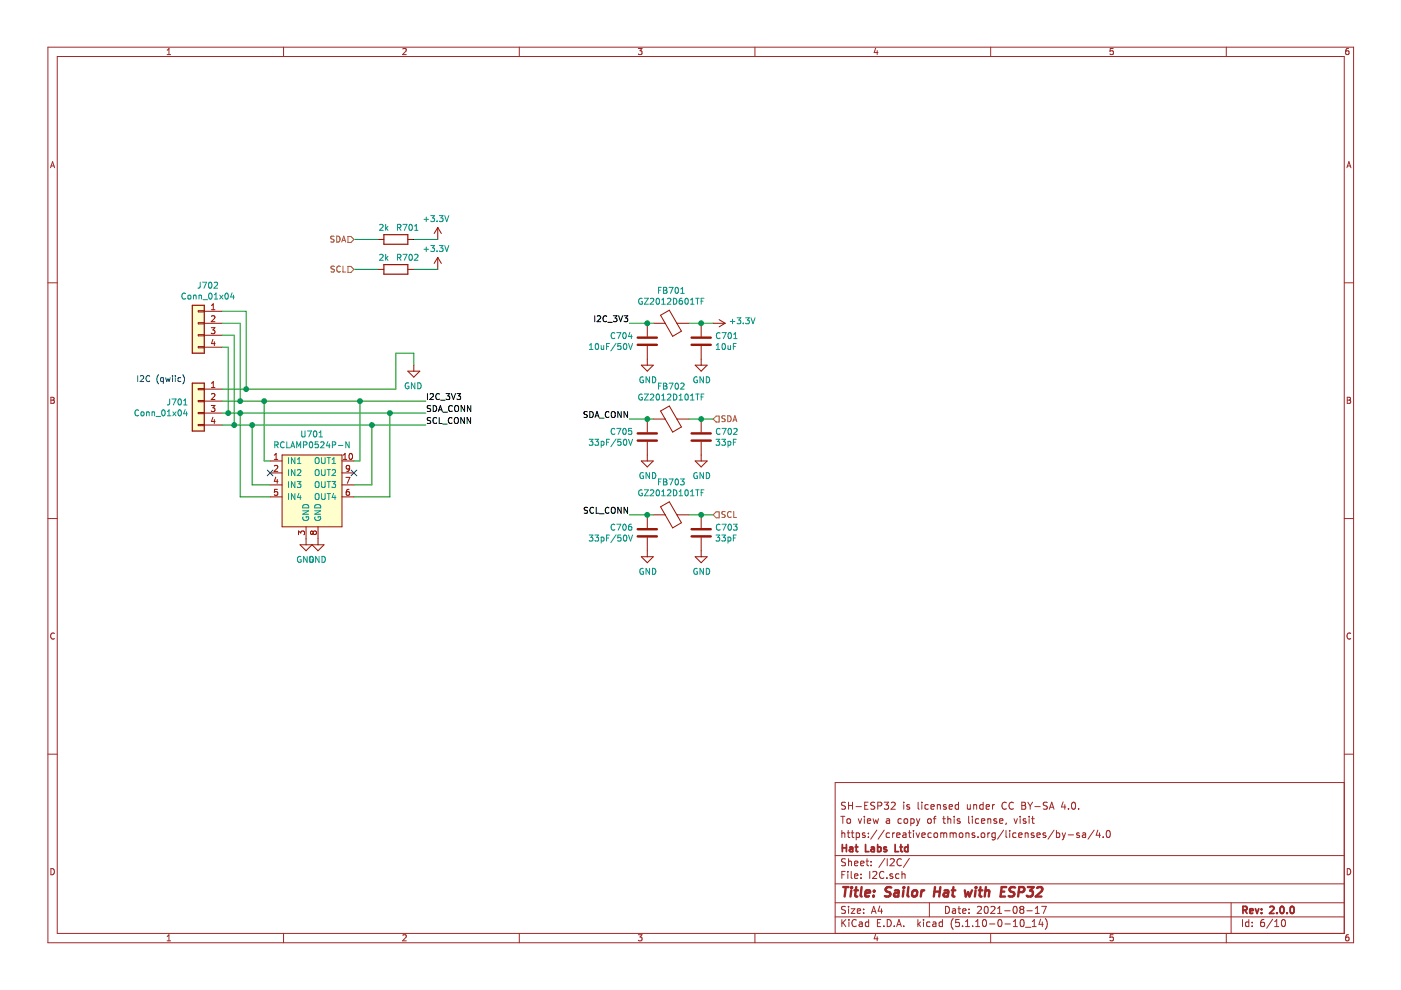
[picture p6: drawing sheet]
<svg xmlns="http://www.w3.org/2000/svg" width="297mm" height="210mm" viewBox="0 0 297 210" stroke-linecap="round" stroke-linejoin="round" font-family="sans-serif">
<path d="M.2 0h296.9v209.9h-296.9z" fill-rule="evenodd" fill="#fff" stroke="#fff" stroke-width=".21"/>
<g fill="none" stroke="#a0282a" stroke-width=".21">
<path d="M10.2 10h276.8v189.9h-276.8zM12.1 12h272.9v185.9h-272.9zM35.4 11.6h.8M35.4 10.6l.4-.3v1.3M60.1 10v2M85.4 10.4l.5-.1 .2 .3-.8 1h.8M110.1 10v2M135.3 10.3h.8l-.4 .5 .4 .1v.5l-.2 .2-.6-.2M160.1 10v2M185.6 10.2l-.3 .9h.9M186 10.7v.9M210 10v2"/>
<path d="M236 10.3h-.6l-.1 .6 .7-.1v.6l-.2 .2-.5-.2M260 10v2M285.9 10.3h-.4l-.1 .3-.1 .7 .2 .3 .5-.2-.1-.6h-.4l-.2 .2M10.7 35.6l.4-1.3 .5 1.3M10.8 35.2h.7M285.6 35.6l.4-1.3 .4 1.3M285.7 35.2h.6M10.2 60h1.9M285 60h2M10.8 84.2h.4l.3 .3-.3 .3 .3 .3-.2 .4h-.5zM10.8 84.8h.4M285.6 84.2h.5l.2 .3-.2 .3 .3 .3-.2 .4h-.6z"/>
<path d="M285.6 84.8h.5M10.2 109.9h1.9M285 109.9h2M11.5 134.3a.58 .58 0 0 0-.8 .5 .58 .58 0 0 0 .8 .6M286.4 134.3a.58 .58 0 0 0-.8 .5 .58 .58 0 0 0 .8 .6M10.2 159.9h1.9M285 159.9h2M178.3 173.1h.8M178.5 176.1v1.5M178.5 176.7l.2-.1 .3 .1 .1 .9M178.7 173.1v1.5M179.3 170.2l-.6-.1-.3 .3 .1 .3 .7 .3v.5l-.2 .1-.6-.1"/>
<path d="M179.6 176.6h.6M179.6 173.7l.2-.1 .5 .1v.8l-.3 .1-.4-.1zM179.8 176.1v1.3l.4 .2M179.9 170.1v1.5M179.9 170.8h.8M180.5 176.6h.6M180.7 176.1v1.3l.4 .2M180.7 170.1v1.5M181.5 171h1.1M181.5 176.7l.5-.1 .2 .3v.5l-.2 .2-.5-.1M181.5 176.6v1.5M182 173.6l.3 1 .4-1"/>
<path d="M183.3 173.1v.1M183.3 173.6v1M183.3 170.8h.5M183.4 176.7l-.4-.1-.2 .2 .1 .2 .5 .1v.4h-.6M183.9 174.1l.7-.2-.1-.2-.4-.1-.2 .2 .1 .7h.5M184 170.1h-.7v1.5h.7M184.1 176.7v.1M184.1 177.4v.2M185.1 173.6l.3 1 .3-.7 .3 .7 .3-1M185.5 170.2l-.6-.1-.3 .3 .1 .3 .7 .3v.5l-.2 .1-.6-.1M185.9 176l-1.3 1.9M186.1 170.9l.7-.1 .2-.2-.1-.4-.2-.1h-.6v1.5"/>
<path d="M187.5 176l-1.3 1.9M187.5 170.1h.9l-.5 .6 .4 .1v.7l-.2 .1-.6-.1M188 173.7h.5l.1 .9M188.6 176.7l-.4-.1-.3 .3 .1 .5 .2 .2 .4-.1M188.6 173.9l-.5 .1-.2 .2 .2 .4 .5-.1M189 170.2l.5-.1 .3 .4-.9 1.1h.9M189.3 176.6v1M189.7 176.6l-.4 .3M190.1 177.1l.7-.2v-.2l-.5-.1-.2 .2 .1 .7h.6M191.1 173.7l-.4-.1-.3 .3 .1 .6h.6M191.5 176.7h.5l.1 .9M191.6 170.1v.1"/>
<path d="M191.6 170.6v1M191.7 173.7l.3-.1 .4 .1 .1 .6-.2 .2-.3 .1-.3-.1zM192.1 176.9l-.7 .3 .2 .4 .5-.1M192.6 176.6h.6M192.8 176.1v1.3l.4 .2M192.8 170.7l-.3-.1-.3 .2 .1 .2 .5 .2v.3h-.6M193.1 173.7l.4-.1 .3 .3-.1 .6-.2 .1-.4-.1M193.1 173.6v1.5M193.7 176.1v.1M193.7 176.6v1M194.2 176.6l.4 1 .4-1M194.3 173.6l.4 1"/>
<path d="M194.7 174.6l-.4 .5M194.7 170.1v1.3l.2 .2M195 173.6l-.3 1M195.4 177.1l.8-.2-.1-.2-.4-.1-.3 .2 .1 .7h.6M195.4 170.1v.1M195.4 170.6v1M196.7 173.7l.2-.1 .5 .1v.8l-.2 .1-.5-.1zM196.8 170.7l-.4-.1-.3 .3 .1 .6 .2 .1 .4-.1M197.4 171.1l.7-.2-.1-.2-.4-.1-.2 .2 .1 .7h.5M197.5 176.7l-.5-.1-.3 .3 .2 .6h.6M197.9 173.6h.5M198.1 176.7l.2-.1 .4 .1 .1 .6-.1 .2-.4 .1-.2-.2z"/>
<path d="M198.4 173.1l-.3 .2v1.3M198.7 170.7l.3-.1 .3 .1 .1 .9M198.7 170.6v1M199.5 176.7l.4-.1 .2 .2M199.5 176.6v1M199.9 173.6h.5M200.1 176.8l.2-.2 .4 .1v.9M200.1 173.1v1.3l.3 .2M200.1 176.8v.8M200.6 170.7l-.4-.1-.2 .2 .1 .2 .5 .2v.3h-.6M201 173.7l.2-.1 .3 .1 .1 .9M201 173.1v1.5"/>
<path d="M201.2 171.1l.7-.2v-.2l-.5-.1-.2 .2 .1 .7h.6M201.4 176.7l.5-.1 .2 .2M201.4 176.6v1M202.1 176.8l.2-.2 .4 .1v.9M202.1 176.8v.8M202.3 173.1v.1M202.3 173.6v1M203.2 170.7l-.4-.1-.3 .3 .1 .6 .2 .1 .4-.1M203.2 170.1v1.5M203.4 176.7l.2-.1 .5 .1v.7l-.2 .2-.5-.2zM203.5 173.7l-.3-.1-.3 .2 .1 .2 .5 .1v.4h-.6M204.8 176.6v1"/>
<path d="M204.8 176.7l.2-.1 .4 .1v.9M205.1 170.6v.9l.4 .1 .2-.1M205.4 173.1v1.3l.2 .2M205.7 170.6v1M206.2 173.1v.1M206.2 173.6v1M206.4 170.7l.2-.1 .4 .1 .1 .9M206.4 170.6v1M206.6 176.7l-.3-.1-.2 .2 .1 .2 .4 .1v.4h-.5M207.4 177.4v.2M207.5 173.7l-.4-.1-.3 .3 .1 .6 .2 .1 .4-.1M208.1 174.1l.7-.2-.1-.2-.4-.1-.2 .2v.7h.6"/>
<path d="M208.1 176.7l.2-.1 .4 .1v.7l-.2 .2-.4-.2zM208.4 170.7l-.4-.1-.3 .3 .1 .6 .2 .1 .4-.1M208.4 170.1v1.5M209.1 171.1l.7-.2-.1-.2-.4-.1-.2 .2 .1 .7h.5M209.4 173.7l.2-.1 .4 .1 .1 .9M209.4 173.6v1M209.4 176.6v1M209.9 176.6l-.5 .3M210.4 170.6v1M210.9 170.6l-.5 .3M211 176.7l-.4-.1-.3 .3v.5l.3 .2 .4-.1M211 176.6v1.2l-.3 .3-.4-.1"/>
<path d="M211.3 173.7l-.4-.1-.2 .2 .1 .2 .5 .1v.4h-.6M211.9 174.1l.7-.2v-.2l-.4-.1-.3 .2 .1 .7h.6M212.8 176l-1.3 1.9M213.3 176.1v1.3l.2 .2M213.3 170.2a.7 .7 0 0 0-.9 .5 .7 .7 0 0 0 .7 .9l.2-.1M213.3 174.5l-.1 .3M214.1 176.1v.1M214.1 176.6v1M214.8 170.2a.7 .7 0 0 0-.9 .5 .7 .7 0 0 0 .7 .9l.2-.1M215 173.6l.3 1 .4-1M215.4 176.7l-.4-.1-.3 .3 .1 .6h.6M216 177.1l.7-.2-.1-.2-.4-.1-.2 .2 .1 .7h.5"/>
<path d="M216.3 173.1v.1M216.3 173.6v1M216.6 170.1h.5l.3 .3v.3l-.3 .1 .3 .1 .1 .4-.3 .3h-.6zM216.6 170.8h.5M217.4 176.7l.2-.1 .3 .1 .1 .9M217.4 176.6v1M217.5 173.7l-.4-.1-.2 .2 .1 .2 .5 .1v.4h-.6M217.9 170.1l.5 .8M218.2 173.1v.1M218.2 173.6v1M218.4 170.9v.7M218.7 173.6h.6"/>
<path d="M218.9 173.1v1.3l.4 .2M218.9 170.1l-.5 .8M219.2 176.7l-.3-.1-.3 .2 .1 .2 .5 .1v.4h-.6M219.4 171h1.2M219.8 177.1l.8-.2-.1-.2-.4-.1-.3 .2 .1 .7h.6M221.7 176.7l-.4-.1-.2 .2 .1 .2 .5 .1v.4h-.6M222.1 170.2l-.6-.1-.3 .3 .1 .3 .6 .2 .2 .3-.1 .3-.2 .1-.6-.1M222.5 171.6l.5-1.5 .5 1.5M222.6 171.2h.7M223.5 176l-1.3 1.9M224 176.7l.4-.1 .3 .3-.1 .6h-.6M224 176.1v1.5"/>
<path d="M225.2 176.6l.4 1M225.4 170l-.4 1.1h1M225.6 177.6l-.4 .5M225.8 170.6v1M225.9 176.6l-.3 1M226.5 177h1.1M226.5 171.5v.1M227.3 170.2l.3-.1a.81 .81 0 0 1 .5 .7 .81 .81 0 0 1-.5 .8l-.3-.1-.1-.5zM228.7 171.5v.1M228.8 176.7l-.3-.1-.2 .2v.2l.5 .1v.4h-.5M229.5 176.7h.6l.1 .9M230.2 176.9l-.7 .3 .2 .4 .5-.1"/>
<path d="M232 176l-1.3 1.9M232.8 176l-.4 1.1h.9M233.1 176.6v1M233.9 177.4v.2M234.7 176.2l.2-.1a.8 .8 0 0 1 .5 .7 .8 .8 0 0 1-.5 .8 1 1 0 0 1-.2-1.4zM285 165.9h-107.9v32M10.8 184.2a.65 .65 0 0 1 .7 .6 .65 .65 0 0 1-.7 .7zM35.4 198.5l.4-.3v1.3M35.4 199.5h.8M60.1 197.9v2M85.4 198.3l.5-.1 .2 .3-.8 1h.8M110.1 197.9v2"/>
<path d="M135.3 198.2h.8l-.4 .5 .4 .1v.6l-.2 .1-.6-.1M160.1 197.9v2M177.1 194.4h107.9M177.1 191.4h107.9M177.1 187.4h107.9M177.1 181.4h107.9M178.5 185.5h.5M178.5 195v1.5M178.7 195.6l.6 .9M179.2 184.8h-.7v1.5M179.3 192.2h-.6l-.3 .2 .1 .4 .7 .3v.4l-.2 .2-.6-.1M179.3 182.1h-.6l-.3 .2 .1 .4 .7 .3v.4l-.2 .2-.6-.1"/>
<path d="M179.3 195l-.8 .8M179.8 184.8v.1M179.8 185.3v1M179.9 182.1v1.5M179.9 192.2v.1M179.9 192.7v1M179.9 182.7l.2-.1h.4v1M180 195v.1M180 195.5v1M180.5 192.7h.8l-.8 1h.8M180.5 184.8v1.3l.2 .2M181.2 185.8l.7-.2-.1-.3h-.4l-.2 .2 .1 .7h.5"/>
<path d="M181.2 183.1l.7-.2-.1-.3h-.4l-.2 .2 .1 .7h.5M181.5 195.1a.59 .59 0 0 0-.7 0 .59 .59 0 0 0-.2 .7 .56 .56 0 0 0 .3 .6 .56 .56 0 0 0 .6-.1M181.8 193.2l.7-.2-.1-.2-.4-.1-.2 .2v.7h.6M182.2 195.5h.6v1M182.5 183.1l.7-.2-.1-.3h-.4l-.2 .2 .1 .7h.5M182.6 186.1v.2M182.6 185.3v.2M182.8 195.8l-.5 .1-.2 .2 .2 .4 .5-.1M183.1 193.5v.2M183.1 192.8v.1M183.6 182.6h.6M183.8 182.1v1.3l.4 .2"/>
<path d="M184.2 195.5h-.5l-.2 .2v.6l.2 .2 .5-.1M184.2 195v1.5M184.4 184.8v1.5M184.7 182.6v.2M184.7 183.4v.2M184.8 193.7l.4-1.5 .5 1.5M184.9 193.2h.7M185 184.9l.6-.1 .3 .4-.9 1.1h.9M185.6 198.1l-.3 .9h.9M186 198.6v.9M186 195.7h.5M186.5 192.1l-.3 1.1h.9"/>
<path d="M186.7 195h-.7v1.5h.7M186.9 192.7v1M187.4 196.3v.2M187.4 184.9a.71 .71 0 0 0-1 .5 .71 .71 0 0 0 .7 .9l.3-.2M187.6 182l-1.3 1.9M188 186.1v.2M188.1 195a.76 .76 0 0 1 .9 .7 .76 .76 0 0 1-.9 .8zM188.1 182.1v1.5M188.7 182.2l.6-.1 .3 .4-.9 1.1h.9M189.3 185.3h-.4l-.2 .2v.2l.6 .1v.4h-.6M189.6 196.3v.2M190.1 196.5l.5-1.5 .5 1.5"/>
<path d="M190.2 196h.8M190.6 185.3h-.4l-.3 .2 .1 .6 .2 .2 .4-.1M191.1 182.2a.71 .71 0 0 0-1 .5 .71 .71 0 0 0 .7 .9l.3-.2M191.2 185.4l.3-.1h.3l.1 1M191.2 184.8v1.5M191.6 196.3v.2M192.8 182l-1.3 1.9M194.6 195v1.5M194.7 195.9l.5 .6M195.2 195.5l-.6 .5M195.8 195v.1M195.8 195.5v1"/>
<path d="M197 191.4v3M197.2 195.5h-.5l-.2 .2v.6l.2 .2 .5-.1M197.8 195.5h.6v1M198.4 195.8l-.7 .3 .3 .4 .4-.1M199.8 195.5h-.4l-.3 .2 .1 .6 .2 .2 .4-.1M199.8 195v1.5M200.5 192.2a.75 .75 0 0 1 .8 .7 .75 .75 0 0 1-.8 .8zM202 192.8h.5l.1 .9M202.1 194.8a1.71 1.71 0 0 0 0 2.2M202.6 193l-.5 .1-.2 .2 .2 .4 .5-.1M203.1 192.7h.6M203.3 192.2v1.3l.4 .2"/>
<path d="M203.4 195h-.7l-.1 .7 .7-.1 .1 .2v.5l-.2 .2-.6-.2M204.1 196.3v.2M204.1 193.2l.7-.2-.1-.2-.4-.1-.2 .2 .1 .7h.5M204.7 196.5h.9M204.7 195.4l.4-.4v1.5M205.4 193.5v.2M205.4 192.8v.1M206.2 196.3v.2M206.9 196.5h.8M206.9 195.4l.4-.4v1.5M207.2 192.3l.6-.1 .3 .4-.9 1.1h.9M208.5 195h.1a.8 .8 0 0 1 .6 .7 .8 .8 0 0 1-.6 .8 1 1 0 0 1-.1-1.5z"/>
<path d="M208.8 192.3l.4-.1a.85 .85 0 0 1-.2 1.5l-.2-.2-.1-.4zM209.8 195.9h1.1M210 197.9v2M210.1 192.3l.6-.1 .3 .4-1 1.1h1M211.5 193.7h.9M211.5 192.6l.4-.4v1.5M211.8 195h.1a.8 .8 0 0 1 .5 .7 .8 .8 0 0 1-.5 .8 .97 .97 0 0 1-.1-1.5zM213 193.1h1.2M213.1 195.9h1.1M214.8 196.5h.9M214.8 195.4l.5-.4v1.5M214.9 192.3l.2-.1a.8 .8 0 0 1 .6 .7 .8 .8 0 0 1-.6 .8l-.3-.6z"/>
<path d="M216.4 195.1l.4-.1a.85 .85 0 0 1-.2 1.5l-.2-.2-.1-.4zM216.5 192.8l-.3-.3 .3-.3h.3l.3 .2-.3 .4M216.5 192.8l-.3 .3 .1 .4 .2 .2h.3l.3-.3v-.3l-.3-.3M216.5 192.8h.3M217.4 196.6h1.2M217.7 193.1h1.2M218.9 196.5h.8M218.9 195.4l.4-.4v1.5M219.5 193.7h.9M219.5 192.6l.4-.4v1.5M220.6 194.9l-.3 1.1h.9M220.9 192.2h.9l-.6 1.5"/>
<path d="M221 195.5v1M221.6 194.8a1.71 1.71 0 0 1 0 2.2M236 198.2h-.6l-.1 .6 .7-.1v.7l-.2 .1-.5-.1M260 197.9v2M261 191.4v6.5M263.4 195v1.5M264.8 195.5h-.5l-.2 .2 .1 .7h.6M264.8 195v1.5M265.5 196.3v.2M265.5 195.5v.2M268 195h-.4a.96 .96 0 0 0 0 1.5l.5-.2v-.5l-.3-.3-.4 .1-.1 .2M269.8 194.9l-1.2 1.9"/>
<path d="M270.3 196.5h.8M270.3 195.4l.4-.4v1.5M271.9 195h.2a.81 .81 0 0 1 .5 .7 .81 .81 0 0 1-.5 .8 .95 .95 0 0 1-.2-1.5zM285.6 184.2a.65 .65 0 0 1 .8 .6 .65 .65 0 0 1-.8 .7zM285.9 198.2h-.4l-.1 .3-.1 .7 .2 .3 .5-.1-.1-.7h-.4l-.2 .2"/>
</g>
<g fill="none" stroke="#a0282a" stroke-width=".38">
<path d="M178.6 179.1v1.5M178.6 179.8h.9M179.5 179.1v1.5M180.2 179.7h.5l.1 .9M180.8 179.9l-.7 .3 .2 .4 .5-.1M181.3 179.6h.6M181.5 179.1v1.3l.4 .2M183.5 179.1v1.5h.7M184.7 179.7h.6l.1 .9M185.4 179.9l-.7 .3 .2 .4 .5-.1M186.1 179.7l.4-.1 .3 .3-.1 .5-.2 .2-.4-.1M186.1 179.1v1.5"/>
<path d="M187.9 179.7l-.3-.1-.2 .2 .1 .2 .4 .1v.4h-.5M189.8 179.1v1.5h.7M190.8 179.6h.6M191 179.1v1.3l.4 .2M192.5 179.7l-.4-.1-.3 .3 .1 .5 .2 .2 .4-.1M192.5 179.1v1.5M263.5 193l.7-.1 .2-.2-.1-.4-.2-.1h-.6v1.5M263.9 193l.5 .7M265 193.2l.7-.2-.1-.2-.4-.1-.2 .2v.7h.6M266.2 192.7l.3 1 .4-1M267.5 193.5v.2M267.5 192.8v.1"/>
<path d="M269.2 192.3l.6-.1 .3 .4-.9 1.1h.9M270.7 193.5v.2M271.5 192.3l.2-.1a.8 .8 0 0 1 .6 .7 .8 .8 0 0 1-.6 .8l-.3-.6zM272.9 193.5v.2M273.7 192.3l.3-.1a.85 .85 0 0 1-.1 1.5l-.2-.2-.2-.4z"/>
</g>
<g fill="none" stroke="#a0282a" stroke-width=".51">
<path d="M178.8 188.1h1.1M179.3 188.1l-.2 2M180.5 188.8l-.2 1.3M180.6 188.1l-.1 .2M180.6 188.1l.1 .1-.2 .1M181.2 188.8h.7M181.5 188.1l-.2 1.7 .1 .2 .4 .1M182.7 188.1l-.2 1.7 .2 .3M183.5 189.4l1-.2-.1-.4h-.6l-.3 .2v1h.8M185.2 189.9v.2M185.3 188.8l.1 .1-.1 .1M185.3 188.8v.2"/>
<path d="M189 188.2l-.8-.1-.4 .4 .1 .4 .8 .4v.6a.91 .91 0 0 1-1.1 .1M189.7 188.8h.8l-.1 1.3M190.5 189.2l-.6 .1a.4 .4 0 0 0-.4 .4 .4 .4 0 0 0 .3 .4l.7-.1M191.6 188.8l-.2 1.3M191.7 188.1l-.2 .1 .1 .1M191.7 188.1l-.1 .2M192.6 188.1l-.2 1.7 .3 .3M193.5 188.9l.4-.1 .5 .1v.8l-.2 .3a.49 .49 0 0 1-.8-.3zM195.4 188.8l-.2 1.3M196 188.8h-.4l-.3 .3M198.1 189h1.2M198.2 188.1l-.2 2"/>
<path d="M199.4 188.1l-.3 2M200.2 188.8h.8v1.3M201.1 189.2l-.7 .1a.4 .4 0 0 0-.3 .4 .4 .4 0 0 0 .2 .4l.7-.1M201.8 188.8h.8M202.1 188.1l-.2 1.7 .1 .2 .4 .1M204.6 188.8l.2 1.3 .5-1 .3 1 .5-1.3M206.8 188.8l-.1 1.3M206.9 188.1l-.1 .1 .1 .1M206.9 188.1v.2M207.5 188.8h.8M207.9 188.1l-.2 1.7 .1 .2 .3 .1M208.9 188.9l.3-.1h.5l-.1 1.3"/>
<path d="M209 188.1l-.2 2M212.3 189h.6M213.3 188.1h-.9l-.3 2h1M215.2 188.2a.84 .84 0 0 0-1 .1l-.2 .4 .2 .2 .8 .4-.1 .6a.87 .87 0 0 1-1 .1M216 189.1l.9-.1a.54 .54 0 0 0 .3-.5 .54 .54 0 0 0-.3-.4h-.8l-.2 2M217.9 188.1h1.3l-.8 .7a.48 .48 0 0 1 .6 .4v.5l-.3 .3-.7 .1-.3-.2M219.9 188.3l.3-.2h.5l.3 .2v.4l-1.4 1.4h1.2"/>
</g>
<g fill="#fffecd" stroke="#fffecd" stroke-width=".25">
<path d="M40.8 81.2h2.5v10.2h-2.5z" fill-rule="evenodd"/>
<path d="M40.8 64.7h2.5v10.2h-2.5z" fill-rule="evenodd"/>
</g>
<g fill="none" stroke="#981200" stroke-width=".21">
<path d="M80.1 50.8h1.3M80.1 57.1h1.3M86.5 50.8h1.2M86.5 57.1h1.2M92.8 48.2l.8 1.3M92.8 48.2v2.6M92.8 54.6v2.5M92.8 48.2l-.7 1.3M92.8 54.6l.8 1.2M92.8 54.6l-.7 1.2M42 65.9h1.3v.2h-1.3zM42 68.4h1.3v.3h-1.3z"/>
<path d="M42 71h1.3v.2h-1.3zM42 73.5h1.3v.2h-1.3zM43.3 66h3.8M43.3 68.5h3.8M43.3 71.1h3.8M43.3 73.6h3.8M44.8 69.5h.8l-.5 .5 .4 .1 .1 .4-.3 .2-.5-.1M44.8 64.8l.4-.4v1.3M44.8 67.1l.5-.2 .3 .4-.8 .9h.8M44.8 65.7h.8M45.1 72l-.3 .9h.8M45.4 72.5v.8"/>
<path d="M86.5 78.7h2.5l-1.3 1.3zM87.7 77.4v1.3M136 77.4h2.5l-1.3 1.3zM137.2 68.5v2.8M137.2 73.4v4M138.5 68.5h2.5M140.1 66.8l1.8-1 2.6 4.4-1.9 1.1zM143.5 68.5h2.6M147.4 77.4h2.5l-1.2 1.3zM148.7 68.5v2.8M148.7 73.4v4M151.2 68.5h2.5"/>
<path d="M152.5 67.8l1.2 .7M153.7 68.5l-1.2 .8M42 82.4h1.3v.2h-1.3zM42 84.9h1.3v.3h-1.3zM42 87.5h1.3v.2h-1.3zM42 90h1.3v.2h-1.3zM43.3 82.5h3.8M43.3 85h3.8M43.3 87.6h3.8M43.3 90.1h3.8M44.8 86h.8l-.5 .5 .4 .1 .1 .4-.3 .3-.5-.2M44.8 82.2h.8"/>
<path d="M44.8 81.3l.4-.4v1.3M44.8 83.6l.5-.2 .3 .4-.8 .9h.8M45.1 88.5l-.3 .9h.8M45.4 89v.8M57.3 97.7h2.5M58.2 97.4h.7M58.2 96.5l.3-.4v1.3M58.2 98.8l.4-.1 .3 .3-.8 .9h.8M59.8 96.5h12.7v15.2h-12.7zM72.5 97.7h2.5M72.8 97.4h.7M72.8 96.5l.4-.4v1.3"/>
<path d="M74.1 96.3l.2-.2a.67 .67 0 0 1 .5 .7 .67 .67 0 0 1-.5 .6l-.3-.5zM74.1 99.2l-.2 .3-.4-.1-.1-.2 .1-.4 .4-.1 .2 .2-.1 .9-.5 .1M136 97.7h2.5l-1.3 1.3zM137.2 88.8v2.8M137.2 93.7v4M138.5 88.8h2.5M140.1 87.1l1.8-1 2.6 4.4-1.9 1.1zM143.5 88.8h2.6M147.4 97.7h2.5l-1.2 1.3zM148.7 88.8v2.8M148.7 93.7v4M57.3 100.3h2.5"/>
<path d="M57.3 102.8h2.5M57.3 105.4h2.5M58.5 101.2l-.3 .9h.7M58.8 101.6v.9M58.8 103.8h-.6v.6l.4-.2 .3 .3v.3l-.3 .2-.4-.1M63.3 113.4v-.8l.5 .4 .1-.3 .4-.1 .3 .2-.2 .6M63.6 115.5h5.1l-1.3 1.3-1.2-1.3-1.3 1.3zM64.9 111.7v3.8M66.4 112.8l-.3-.2-.3 .2v.3l.3 .2 .3-.2M66.4 112.8l.2-.2h.3l.2 .2-.1 .4-.1 .1h-.3l-.2-.2M66.4 112.8v.3M67.4 111.7v3.8"/>
<path d="M72.5 100.3h2.5M72.5 102.8h2.5M72.5 105.4h2.5M73.3 101.2h.9l-.6 1.3M74 103.8h-.2a.79 .79 0 0 0-.2 1.2h.4l.1-.5-.2-.3h-.3l-.2 .3M136 118h2.5l-1.3 1.3zM137.2 109.2v2.8M137.2 114v4M138.5 109.2h2.5M140.1 107.5l1.8-1.1 2.6 4.4-1.9 1.1zM143.5 109.2h2.6M147.4 118h2.5l-1.2 1.3z"/>
<path d="M148.7 109.2v2.8M148.7 114v4"/>
</g>
<path d="M81.4 49.8h5.1v2h-5.1zM81.4 56.1h5.1v2h-5.1zM40.8 64.7h2.5v10.2h-2.5zM40.8 81.2h2.5v10.2h-2.5z" fill="none" stroke="#981200" stroke-width=".25"/>
<g fill="none" stroke="#009596" stroke-width=".21">
<path d="M42.4 59.8v1.1l-.4 .2M42.9 59.8h.9l-.6 1.3M44.3 60l.2-.2a.67 .67 0 0 1 .5 .7 .67 .67 0 0 1-.5 .6l-.3-.5zM45.4 60l.5-.2 .2 .4-.7 .9h.7M80.5 47.7l.5-.1 .2 .3-.7 .9h.7M80.5 54l.5-.1 .2 .4-.7 .9h.7M81.8 47.6v1.2M81.8 53.9v1.3M81.9 48.4l.4 .4M81.9 54.7l.4 .5M82.3 48l-.5 .5M82.3 54.4l-.5 .4"/>
<path d="M84.3 48.2h.6l.1-.2-.1-.3-.6-.1v1.2M84.3 54.6l.6-.1 .1-.1-.1-.4-.6-.1v1.3M84.6 48.2l.4 .6M84.6 54.6l.4 .6M85.4 47.6h.9l-.6 1.2M85.4 53.9h.9l-.6 1.3M86.8 47.7l.2-.1a.67 .67 0 0 1 .4 .6 .67 .67 0 0 1-.4 .6l-.3-.4zM86.8 54l.2-.1a.67 .67 0 0 1 .4 .7 .67 .67 0 0 1-.4 .6l-.3-.5zM87.9 48.8h.7M87.9 47.9l.4-.3v1.2M87.9 54l.5-.1 .2 .4-.8 .9h.8M89.9 46.5h1"/>
<path d="M89.9 52.9h1M90.4 46v1M90.4 52.4v.9M91.3 52.1h.8l-.4 .4 .4 .2v.4l-.2 .2-.6-.1M91.3 45.7h.8l-.4 .5 .4 .1v.5l-.2 .2-.6-.1M92.7 46.9v.1M92.7 53.2v.1M93.1 45.7h.8l-.4 .5 .4 .1v.6l-.2 .1-.6-.1M93.1 52.1h.8l-.4 .4 .4 .2v.5l-.2 .1-.6-.1M94.3 45.7l.4 1.3 .4-1.3M94.3 52.1l.4 1.2 .4-1.2M39.4 62.3a.56 .56 0 0 0-.8 .1 .56 .56 0 0 0 0 .7l.4 .3 .4-.1"/>
<path d="M39.9 62.6h.3l.3 .2-.1 .6-.5-.1zM41 62.7l.5-.1 .1 .8M41 62.6v.8M42.2 62.7l.5-.1v.8M42.2 62.6v.8M43 63.5h1M44.4 62.3l.1-.2a.67 .67 0 0 1 .5 .7 .67 .67 0 0 1-.5 .6l-.3-.5zM45.4 63.4h.8M45.4 62.5l.4-.4v1.3M46.6 62.6l.7 .8M47.3 62.6l-.7 .8M47.9 62.2l.1-.1a.67 .67 0 0 1 .4 .7 .67 .67 0 0 1-.4 .6 .83 .83 0 0 1-.1-1.2z"/>
<path d="M49.2 62.1l-.3 .9h.8M49.5 62.6v.8M125 74.1h.7M125 73.2l.3-.4v1.3M126.3 73l.2-.2a.69 .69 0 0 1 .4 .7 .69 .69 0 0 1-.4 .6l-.3-.5zM127.5 73.3v.7h.5M128 73.3v.8M128.6 73.4h.4M129.2 72.8h-.6v1.3M130.4 70.6a.56 .56 0 0 0-.8 .1 .56 .56 0 0 0 0 .8l.4 .3 .4-.1M130.6 72.8l-1.1 1.6M130.8 70.5h.8l-.5 1.3"/>
<path d="M131.6 72.8h-.6v.6l.1-.1 .5 .1v.6l-.2 .1-.4-.1M132.2 70.6l.1-.1a.67 .67 0 0 1 .5 .7 .67 .67 0 0 1-.5 .6l-.3-.5zM132.3 73l.2-.2a.67 .67 0 0 1 .4 .7 .67 .67 0 0 1-.4 .6l-.3-.5zM133.3 72.8l.4 1.3 .4-1.3M133.6 70.5l-.3 .9h.7M133.9 71v.8M136.1 63.3a.57 .57 0 0 0-.7 .6 .57 .57 0 0 0 .8 .5v-.4h-.2M136.4 80a.59 .59 0 0 0-.7 .5 .59 .59 0 0 0 .7 .6l.1-.5h-.3M136.6 63.2h.9l-.9 1.3h.9M137.7 79.9v1.3l-.7-1.3v1.3M137.9 63.4l.5-.2 .2 .4-.8 .9h.8M138.3 79.9a.64 .64 0 0 1 .7 .6 .64 .64 0 0 1-.7 .7z"/>
<path d="M139.2 63.4l.2-.2a.67 .67 0 0 1 .4 .7 .67 .67 0 0 1-.4 .6l-.3-.5zM139.6 61.5h.4M140.2 60.9h-.6v1.3M140.3 63.6l.4-.4v1.3M140.3 64.5h.7M140.7 60.9h.4l.3 .3-.3 .3 .3 .3-.1 .3-.6 .1zM140.7 61.5h.4M141.5 63.4l.5-.2 .2 .4-.7 .9h.7M141.9 60.9h.8l-.5 1.3M142.8 63.2a.64 .64 0 0 1 .7 .7 .64 .64 0 0 1-.7 .6zM143.2 61.1l.2-.2a.69 .69 0 0 1 .5 .7 .69 .69 0 0 1-.5 .6l-.3-.5zM144.3 62.2h.8"/>
<path d="M144.3 61.3l.4-.4v1.3M144.6 63.2l-.4 .2-.2 .4 .1 .7h.5l.1-.2-.1-.5-.4-.1-.2 .3M145.3 63.4l.2-.2a.69 .69 0 0 1 .4 .7 .69 .69 0 0 1-.4 .6l-.3-.5zM146.4 63.6l.4-.4v1.3M146.4 64.5h.7M147.5 63.2h.7M147.8 80a.59 .59 0 0 0-.7 .5 .59 .59 0 0 0 .7 .6l.1-.5h-.3M147.9 63.2v1.3M148.7 63.8h.4M149.1 79.9v1.3l-.7-1.3v1.3M149.2 63.2h-.5v1.3M149.8 79.9a.64 .64 0 0 1 .7 .6 .64 .64 0 0 1-.7 .7z"/>
<path d="M151.9 74.1h.7M151.9 73.2l.3-.4v1.3M152.7 70.6a.56 .56 0 0 0-.8 .1 .56 .56 0 0 0 0 .8l.4 .3 .4-.1M153.1 70.5h.8l-.5 1.3M153.2 73l.2-.2a.67 .67 0 0 1 .4 .7 .67 .67 0 0 1-.4 .6l-.3-.5zM154.3 73.3l.1 .7h.5M154.5 70.6l.2-.1a.67 .67 0 0 1 .4 .7 .67 .67 0 0 1-.4 .6 .83 .83 0 0 1-.2-1.2zM154.8 68.2h1M154.9 73.3v.8M155.3 67.7v.9M155.5 73.4h.4M155.6 71.8h.7"/>
<path d="M155.6 70.9l.3-.4v1.3M156.1 72.8h-.6v1.3M156.3 67.4h.8l-.5 .5 .4 .1 .1 .4-.3 .2-.5-.1M157.6 68.5v.1M158.1 67.4h.8l-.5 .5 .4 .1v.5l-.2 .1-.5-.1M159.2 67.4l.5 1.2 .4-1.2M29.4 87a.56 .56 0 0 0-.7 .1 .56 .56 0 0 0 0 .8l.3 .3 .4-.2M30 87.4l.3-.1 .2 .3-.1 .5-.5-.1zM31.1 87.5l.5-.1v.8M31.1 87.3v.9M32.2 87.5l.5-.1 .1 .8M32.2 87.3v.9"/>
<path d="M33.1 88.3h.9M34.4 87l.2-.1a.67 .67 0 0 1 .4 .6 .67 .67 0 0 1-.4 .7l-.3-.5zM35.5 88.2h.7M35.5 87.3l.3-.4v1.3M36 84.6l-.1 1.1-.4 .2M36.5 84.6h.8l-.5 1.3M36.6 87.3l.7 .9M37.3 87.3l-.7 .9M37.9 84.7l.1-.1a.67 .67 0 0 1 .5 .6 .67 .67 0 0 1-.5 .7l-.3-.5zM37.9 87l.1-.1a.67 .67 0 0 1 .5 .6 .67 .67 0 0 1-.5 .7l-.3-.5zM38.9 85.9h.8M38.9 84.9l.4-.3v1.3"/>
<path d="M39.2 86.8l-.3 .9h.8M39.6 87.3v.9M58.3 94.3h.6v-.5l-.6-.1v1.2M58.6 94.3l.4 .6M60.2 93.8a.56 .56 0 0 0-.7 .5 .56 .56 0 0 0 .7 .5M60.8 93.7v1.2h.6M61.2 97v1.3M61.2 99.6v1.2M61.6 94.9l.5-1.2 .4 1.2M61.8 94.6h.6M62.5 97v1.3l-.7-1.3v1.3M62.5 99.6v1.2l-.7-1.2v1.2"/>
<path d="M62.9 94.9v-1.2l.4 .9 .4-.9v1.2M63.1 98.3h.7M63.1 97.4l.3-.4v1.3M63.1 99.7l.4-.1 .3 .3-.8 .9h.8M64 91.4v1l.2 .2h.4l.1-.2v-1M64.4 94.3h.6l.1-.2-.1-.3-.6-.1v1.2M65.2 91.4h.8l-.5 1.2M65.7 93.8l.2-.1a.69 .69 0 0 1 .4 .6 .69 .69 0 0 1-.4 .6l-.3-.4zM66.6 91.5l.1-.1a.67 .67 0 0 1 .5 .6 .67 .67 0 0 1-.5 .6l-.3-.5zM66.9 97.2l.2-.2a.45 .45 0 0 1 .6 .5l-.1 .6-.5 .2-.2-.2zM66.9 99.7l.2-.1a.45 .45 0 0 1 .6 .4l-.1 .7-.5 .1-.2-.1zM67.5 93.7h-.7v.6l.2-.1 .5 .1v.5l-.2 .1-.5-.1"/>
<path d="M67.7 91.7l.3-.3v1.2M67.7 92.6h.7M68 93.8l.5-.1 .2 .3-.8 .9h.8M68.2 97v1.1l.2 .2 .4-.1 .1-.1v-1.1M68.2 99.6v1l.2 .2h.4l.1-.2v-1M69.4 97h.7M69.4 99.6h.7M69.5 93.6l-.3 .9h.8M69.7 97v1.3M69.7 99.6v1.2M69.8 94.1v.8M70.4 98.3h.8"/>
<path d="M70.4 97.4l.4-.4v1.3M70.4 99.7l.5-.1 .3 .3-.8 .9h.8M70.5 94.3h.6v-.5l-.6-.1v1.2M71.7 94.5h1M74 93.7v1.2l-.7-1.2v1.2M86.6 81.2a.59 .59 0 0 0-.7 .6 .59 .59 0 0 0 .7 .6l.1-.5h-.3M88 81.2v1.2l-.8-1.2v1.2M88.6 81.2a.64 .64 0 0 1 .7 .6 .64 .64 0 0 1-.7 .6zM124.9 93.1h.8l-.4 .5 .3 .1 .1 .5-.2 .2-.6-.1M126.1 93.1h.8l-.4 .5 .4 .1-.1 .7-.7-.1M127.5 93.6v1.2M127.5 93.6h.3l.3 .2-.2 .6h-.4"/>
<path d="M128.6 93.7h.4M129.2 93.1h-.6v1.3M130.4 91a.56 .56 0 0 0-.8 0 .56 .56 0 0 0 0 .8l.4 .3 .4-.1M130.6 93.1l-1.1 1.6M130.8 90.8h.8l-.5 1.3M131.6 93.1h-.6v.6l.1-.1 .5 .1v.6l-.2 .1-.4-.1M132.2 91l.1-.2a.67 .67 0 0 1 .5 .7 .67 .67 0 0 1-.5 .6l-.3-.5zM132.3 93.3l.2-.2a.67 .67 0 0 1 .4 .7 .67 .67 0 0 1-.4 .6l-.3-.5zM133.3 93.1l.4 1.3 .4-1.3M133.9 90.8h-.6v.6l.1-.1 .5 .1v.6l-.2 .1-.4-.1M136.1 83.6a.57 .57 0 0 0-.7 .6 .57 .57 0 0 0 .8 .5v-.4h-.2M136.6 83.5h.9l-.9 1.3h.9"/>
<path d="M137.9 83.7l.5-.2 .2 .4-.8 .9h.8M139.2 83.7l.2-.2a.67 .67 0 0 1 .4 .7 .67 .67 0 0 1-.4 .6l-.3-.5zM139.6 81.8h.4M140.2 81.2h-.6v1.3M140.3 83.9l.4-.4v1.3M140.3 84.8h.7M140.7 81.8h.4M140.7 81.2h.4l.3 .3-.3 .3 .3 .3-.1 .4h-.6zM141.5 83.7l.5-.2 .2 .4-.7 .9h.7M141.9 81.2h.8l-.5 1.3M142.8 83.5a.64 .64 0 0 1 .7 .7 .64 .64 0 0 1-.7 .6zM143.2 81.4l.2-.2a.69 .69 0 0 1 .5 .7 .69 .69 0 0 1-.5 .6l-.3-.5z"/>
<path d="M144 84.8h.7M144 83.9l.3-.4v1.3M144.3 81.4l.5-.2 .3 .4-.8 .9h.8M145.3 83.7l.2-.2a.69 .69 0 0 1 .4 .7 .69 .69 0 0 1-.4 .6l-.3-.5zM146.4 84.8h.7M146.4 83.9l.4-.4v1.3M147.5 83.5h.7M147.9 83.5v1.3M148.7 84.2h.4M149.2 83.5h-.5v1.3M151.8 93.1h.8l-.4 .5 .3 .1v.6l-.2 .1-.5-.1M152.7 91a.56 .56 0 0 0-.8 0 .56 .56 0 0 0 0 .8l.4 .3 .4-.1"/>
<path d="M153 93.1h.8l-.4 .5 .3 .1 .1 .5-.2 .2-.6-.1M153.1 90.8h.8l-.5 1.3M154.3 93.6h.4l.3 .2-.2 .6h-.5M154.3 93.6v1.2M154.5 90.9l.2-.1a.67 .67 0 0 1 .4 .7 .67 .67 0 0 1-.4 .6 .83 .83 0 0 1-.2-1.2zM155.5 93.7h.4M155.6 91l.4-.2 .3 .4-.8 .9h.8M156.1 93.1h-.6v1.3M61.2 102.1v1.3M61.2 104.6v1.3M62.5 102.1v1.3l-.7-1.3v1.3M62.5 104.6v1.3l-.7-1.3v1.3"/>
<path d="M63 102.1h.8l-.4 .5 .3 .1 .1 .4-.3 .3-.5-.2M63.4 104.6l-.3 .9h.7M63.7 105.1v.8M63.8 118a.59 .59 0 0 0-.7 .6 .59 .59 0 0 0 .7 .6v-.5h-.2M64.2 108.3h1.2l-1.2 .7h1.2M64.3 109.6a.57 .57 0 0 0 .5 .8 .57 .57 0 0 0 .5-.8h-.4v.2M64.4 107.1a.67 .67 0 0 1 .7-.1 .67 .67 0 0 1 .3 .7h-1.2zM65.1 118v1.2l-.7-1.2v1.2M66.1 118.7h.3v.4a.6 .6 0 0 1-.8-.4 .6 .6 0 0 1 .4-.7 .75 .75 0 0 1 .2 1.2M66.3 118h-.6v1.2h.4M66.7 108.3h1.3l-1.3 .7h1.3M66.8 109.6a.57 .57 0 0 0 .6 .8 .57 .57 0 0 0 .5-.8h-.4v.2"/>
<path d="M66.9 102.3l.2-.2a.45 .45 0 0 1 .6 .4l-.1 .7-.5 .2-.2-.2zM66.9 104.8l.2-.2a.45 .45 0 0 1 .6 .5l-.1 .6-.5 .2-.2-.2zM66.9 107.1a.67 .67 0 0 1 .7-.1 .67 .67 0 0 1 .4 .7h-1.3zM67.7 118v1.2l-.8-1.2v1.2M68.2 102.1v1l.2 .3 .4-.1 .1-.2v-1M68.2 104.6v1.1l.2 .2h.4l.1-.2v-1.1M68.3 118a.64 .64 0 0 1 .7 .6 .64 .64 0 0 1-.7 .6zM69.4 102.1h.7M69.4 104.6h.7M69.7 102.1v1.3M69.7 104.6v1.3M70.4 102.1h.8l-.5 .5 .4 .1v.5l-.2 .2-.5-.2"/>
<path d="M70.7 104.6l-.3 .9h.8M71 105.1v.8M124.9 113.4h.8l-.4 .5 .3 .2 .1 .4-.2 .2-.6-.1M126.1 113.4h.8l-.4 .5 .4 .2-.1 .6-.7-.1M127.5 113.9h.3l.3 .2-.2 .6h-.4M127.5 113.9v1.2M128.6 114.1h.4M129.2 113.4h-.6v1.3M130.4 111.3a.56 .56 0 0 0-.8 .1 .56 .56 0 0 0 0 .7l.4 .3 .4-.1M130.6 113.4l-1.1 1.6M130.8 111.1h.8l-.5 1.3M131.6 113.4h-.6v.7l.1-.2 .5 .1v.6l-.2 .1-.4-.1"/>
<path d="M132.2 111.3l.1-.2a.67 .67 0 0 1 .5 .7 .67 .67 0 0 1-.5 .6l-.3-.5zM132.3 113.6l.2-.2a.67 .67 0 0 1 .4 .7 .67 .67 0 0 1-.4 .6l-.3-.5zM133.3 113.4l.4 1.3 .4-1.3M133.9 111.1l-.4 .1-.2 .5v.6l.6 .1v-.7l-.4-.1-.2 .3M136.1 103.9a.57 .57 0 0 0-.7 .6 .57 .57 0 0 0 .8 .5v-.4h-.2M136.4 100.3a.59 .59 0 0 0-.7 .5 .59 .59 0 0 0 .7 .6l.1-.5h-.3M136.6 103.9h.9l-.9 1.2h.9M137.7 100.2v1.3l-.7-1.3v1.3M137.9 104l.5-.1 .2 .3-.8 .9h.8M138.3 100.2a.64 .64 0 0 1 .7 .6 .64 .64 0 0 1-.7 .7zM139.2 104l.2-.1a.67 .67 0 0 1 .4 .6 .67 .67 0 0 1-.4 .6l-.3-.5zM139.6 102.2h.4"/>
<path d="M140.2 101.5h-.6v1.3M140.3 104.2l.4-.3v1.2M140.3 105.1h.7M140.7 101.5h.4l.3 .3-.3 .4 .3 .2-.1 .4h-.6zM140.7 102.2h.4M141.5 104l.5-.1 .2 .3-.7 .9h.7M141.9 101.5h.8l-.5 1.3M142.8 103.9a.64 .64 0 0 1 .7 .6 .64 .64 0 0 1-.7 .6zM143.2 101.7l.2-.2a.69 .69 0 0 1 .5 .7 .69 .69 0 0 1-.5 .6l-.3-.5zM144 104.2l.3-.3v1.2M144 105.1h.7M144.3 101.5h.8l-.5 .5 .4 .2 .1 .4-.3 .2-.5-.1"/>
<path d="M145.3 104l.2-.1a.69 .69 0 0 1 .4 .6 .69 .69 0 0 1-.4 .6l-.3-.5zM146.4 104.2l.4-.3v1.2M146.4 105.1h.7M147.5 103.9h.7M147.8 100.3a.59 .59 0 0 0-.7 .5 .59 .59 0 0 0 .7 .6l.1-.5h-.3M147.9 103.9v1.2M148.7 104.5h.4M149.1 100.2v1.3l-.7-1.3v1.3M149.2 103.9h-.5v1.2M149.8 100.2a.64 .64 0 0 1 .7 .6 .64 .64 0 0 1-.7 .7zM151.8 113.4h.8l-.4 .5 .3 .2v.5l-.2 .1-.5-.1M152.7 111.3a.56 .56 0 0 0-.8 .1 .56 .56 0 0 0 0 .7l.4 .3 .4-.1"/>
<path d="M153 113.4h.8l-.4 .5 .3 .2 .1 .4-.2 .2-.6-.1M153.1 111.1h.8l-.5 1.3M154.3 113.9h.4l.3 .2-.2 .6h-.5M154.3 113.9v1.2M154.5 111.3l.2-.2a.67 .67 0 0 1 .4 .7 .67 .67 0 0 1-.4 .6l-.4-.5zM155.5 111.1h.8l-.4 .5 .3 .1v.7l-.7-.1M155.5 114.1h.4M156.1 113.4h-.6v1.3M136.4 120.6a.59 .59 0 0 0-.7 .6 .59 .59 0 0 0 .7 .5l.1-.5h-.3M137.7 120.5v1.3l-.7-1.3v1.3M138.3 120.5a.64 .64 0 0 1 .7 .6 .64 .64 0 0 1-.7 .7zM147.8 120.6a.59 .59 0 0 0-.7 .6 .59 .59 0 0 0 .7 .5l.1-.5h-.3"/>
<path d="M149.1 120.5v1.3l-.7-1.3v1.3M149.8 120.5a.64 .64 0 0 1 .7 .6 .64 .64 0 0 1-.7 .7z"/>
</g>
<path d="M135.2 73.1h4.1M135.2 71.6h4.1M146.6 73.1h4.1M146.6 71.6h4.1M135.2 93.4h4.1M135.2 91.9h4.1M146.6 93.4h4.1M146.6 91.9h4.1M135.2 113.7h4.1M135.2 112.2h4.1M146.6 113.7h4.1M146.6 112.2h4.1" fill="none" stroke="#981200" stroke-width=".51"/>
<path d="M59.8 96.5h12.7v15.2h-12.7z" fill-rule="evenodd" fill="#fffecd" stroke="#fffecd" stroke-width=".21"/>
<g fill="none" stroke="#009300" stroke-width=".21">
<path d="M75 57.1h5.1M75 50.8h5.1M87.7 57.1h5.1M87.7 50.8h5.1M47.1 68.5h3.8v16.5M47.1 73.6h1.3v14M47.1 71.1h2.6v19M47.1 66h5.1v16.5M87.7 77.4v-2.5h-3.8v7.6h-36.8M133.4 68.5h5.1M146.1 68.5h5.1M47.1 87.6h43.2"/>
<path d="M47.1 85h43.2M47.1 90.1h43.2M50.9 87.6v17.8h6.4M53.5 90.1v12.7h3.8M56 85v12.7h1.3M76.3 85v12.7h-1.3M78.9 90.1v12.7h-3.9M82.7 87.6v17.8h-7.7M133.4 88.8h5.1M146.1 88.8h5.1M133.4 109.2h5.1M146.1 109.2h5.1"/>
</g>
<g fill="none" stroke="#969400" stroke-width=".21">
<path d="M70.8 50.1h-.5l-.1 .1v.4l.6 .2v.3l-.2 .2h-.5M70.9 56.5l-.5-.1-.2 .1v.4l.6 .2 .1 .3-.2 .3-.5-.1M71.4 50.1a.64 .64 0 0 1 .7 .6 .64 .64 0 0 1-.7 .6zM72.2 56.5a.56 .56 0 0 0-.8 .1 .56 .56 0 0 0 0 .8l.4 .3 .4-.2M72.5 51.3l.4-1.2 .4 1.2M72.6 51h.6M72.7 56.4v1.3h.6M73.8 56.5h.6l.6 .6-.6 .7h-.6zM73.8 50.1h.6l.6 .7-.6 .6h-.6zM151.2 88.8l.6-.6h.7v1.3h-.7zM153.8 88.2l-.5-.1-.2 .2v.3l.5 .3 .2 .3-.3 .2h-.5M154.3 88.1a.64 .64 0 0 1 .7 .7 .64 .64 0 0 1-.7 .6z"/>
<path d="M155.4 89.4l.4-1.3 .4 1.3M155.5 89.1h.6M151.8 108.5h.7v1.3h-.7l-.6-.6zM153.8 108.5l-.5-.1-.2 .2v.3l.5 .3 .2 .3-.3 .2h-.5M155 108.6a.56 .56 0 0 0-.7 .1 .56 .56 0 0 0 0 .7l.4 .3 .3-.1M155.6 108.4v1.3h.6"/>
</g>
<g fill="none" stroke="#000" stroke-width=".21">
<path d="M126.1 66.9v1.3M126.6 67.1l.5-.2 .3 .4-.8 .9h.8M128.6 67.1a.58 .58 0 0 0-.8 .5 .58 .58 0 0 0 .8 .6v-.1M128.9 68.3h.9M130 66.9h.8l-.4 .5 .3 .2 .1 .4-.2 .2-.6-.1M131.2 66.9l.4 1.3 .4-1.3M132.3 66.9h.8l-.4 .5 .3 .2v.5l-.2 .1-.5-.1M90.6 83.4v1.3M91.2 83.6l.5-.2 .2 .4-.8 .9h.8M91.3 86.1l-.5-.1-.2 .1v.4l.6 .2 .1 .3-.2 .3-.5-.1M91.3 88.6l-.5-.1-.2 .1v.4l.6 .3 .1 .3-.2 .2-.5-.1M91.8 86a.64 .64 0 0 1 .8 .6 .64 .64 0 0 1-.8 .7z"/>
<path d="M92.6 88.6a.56 .56 0 0 0-.8 .1 .56 .56 0 0 0 0 .8l.4 .3 .4-.1M92.9 87.3l.5-1.3 .4 1.3M93.1 86.9h.6M93.1 88.5v1.3h.6M93.2 83.6a.56 .56 0 0 0-.8 .5 .56 .56 0 0 0 .8 .5M93.4 84.8h1M93.9 89.9h.9M93.9 87.4h1M94.6 83.4h.8l-.5 .5 .4 .2v.5l-.2 .1-.5-.1M95.7 83.4l.4 1.3 .5-1.3M95.8 88.6a.56 .56 0 0 0-.8 .6 .56 .56 0 0 0 .8 .5M95.9 86.1a.56 .56 0 0 0-.7 .1 .56 .56 0 0 0 0 .7l.3 .4 .4-.2"/>
<path d="M96.4 88.7l.2-.2 .4 .1a.78 .78 0 0 1-.1 1.2l-.5-.2zM96.4 86.2l.3-.2a.44 .44 0 0 1 .5 .4v.7l-.5 .2-.3-.2zM96.9 83.4h.8l-.5 .5 .4 .2 .1 .4-.3 .2-.5-.1M98.4 88.5v1.3l-.7-1.3v1.3M98.5 86v1.3l-.7-1.3v1.3M99.8 88.5v1.3l-.8-1.3v1.3M99.8 86v1.3l-.7-1.3v1.3M124.5 87.3h-.5l-.2 .2 .1 .3 .6 .2v.4l-.7 .1M125.1 87.3a.64 .64 0 0 1 .7 .6 .64 .64 0 0 1-.7 .6zM126.1 88.5l.5-1.2 .4 1.2M126.3 88.2h.6M127.1 88.6h1"/>
<path d="M129.1 87.4a.58 .58 0 0 0-.8 .5 .58 .58 0 0 0 .7 .6l.1-.1M129.6 87.4l.3-.1a.44 .44 0 0 1 .5 .4v.6l-.5 .2-.3-.2zM131.7 87.3v1.2l-.7-1.2v1.2M133 87.3v1.2l-.7-1.2v1.2M124.6 107.6h-.5l-.2 .1 .1 .4 .5 .2 .1 .3-.3 .2h-.4M125.8 107.7a.56 .56 0 0 0-.8 .5 .56 .56 0 0 0 .8 .5M126.4 107.6v1.2h.6M127.1 109h1M129.1 107.7a.58 .58 0 0 0-.8 .5 .58 .58 0 0 0 .7 .6l.1-.1M129.6 107.7l.3-.1a.44 .44 0 0 1 .5 .4v.7l-.5 .1-.3-.1zM131.7 107.6v1.2l-.7-1.2v1.2M133 107.6v1.2l-.7-1.2v1.2"/>
</g>
<g fill="none" stroke="#0327cd" stroke-width=".21">
<path d="M29.2 79.6v1.3M29.8 79.8l.4-.2 .3 .4-.8 .9h.8M31.7 79.8a.56 .56 0 0 0-.8 .5 .56 .56 0 0 0 .8 .5M33.6 79.5a1.47 1.47 0 0 0 0 1.9M36.6 79.6v.2M37.2 79.6v.2M38.7 79.5a1.4 1.4 0 0 1 0 1.9M34.6 80.1h-.3l-.3 .2 .1 .6h.5M34.6 80.1v1.2M35.1 80.1l.3 .8 .2-.6 .2 .6 .3-.8M36.6 80.1v.8M37.2 80.1v.8"/>
<path d="M38.3 80.1h-.3l-.3 .2 .2 .6h.4"/>
</g>
<g fill="#009300" stroke="#009300" stroke-width=".21">
<circle cx="137.2" cy="88.8" r=".51"/>
<circle cx="148.7" cy="68.5" r=".51"/>
<circle cx="137.2" cy="68.5" r=".51"/>
<circle cx="148.7" cy="88.8" r=".51"/>
<circle cx="52.2" cy="82.5" r=".51"/>
<circle cx="50.9" cy="85" r=".51"/>
<circle cx="137.2" cy="109.2" r=".51"/>
<circle cx="148.7" cy="109.2" r=".51"/>
<circle cx="49.7" cy="90.1" r=".51"/>
<circle cx="53.5" cy="90.1" r=".51"/>
<circle cx="48.4" cy="87.6" r=".51"/>
<circle cx="78.9" cy="90.1" r=".51"/>
<circle cx="56" cy="85" r=".51"/>
<circle cx="50.9" cy="87.6" r=".51"/>
<circle cx="76.3" cy="85" r=".51"/>
<circle cx="82.7" cy="87.6" r=".51"/>
</g>
<path d="M56.7 99.7l1.2 1.2M57.9 99.7l-1.2 1.2M74.4 99.7l1.3 1.2M75.7 99.7l-1.3 1.2" fill="none" stroke="#011996" stroke-width=".21"/>
</svg>
